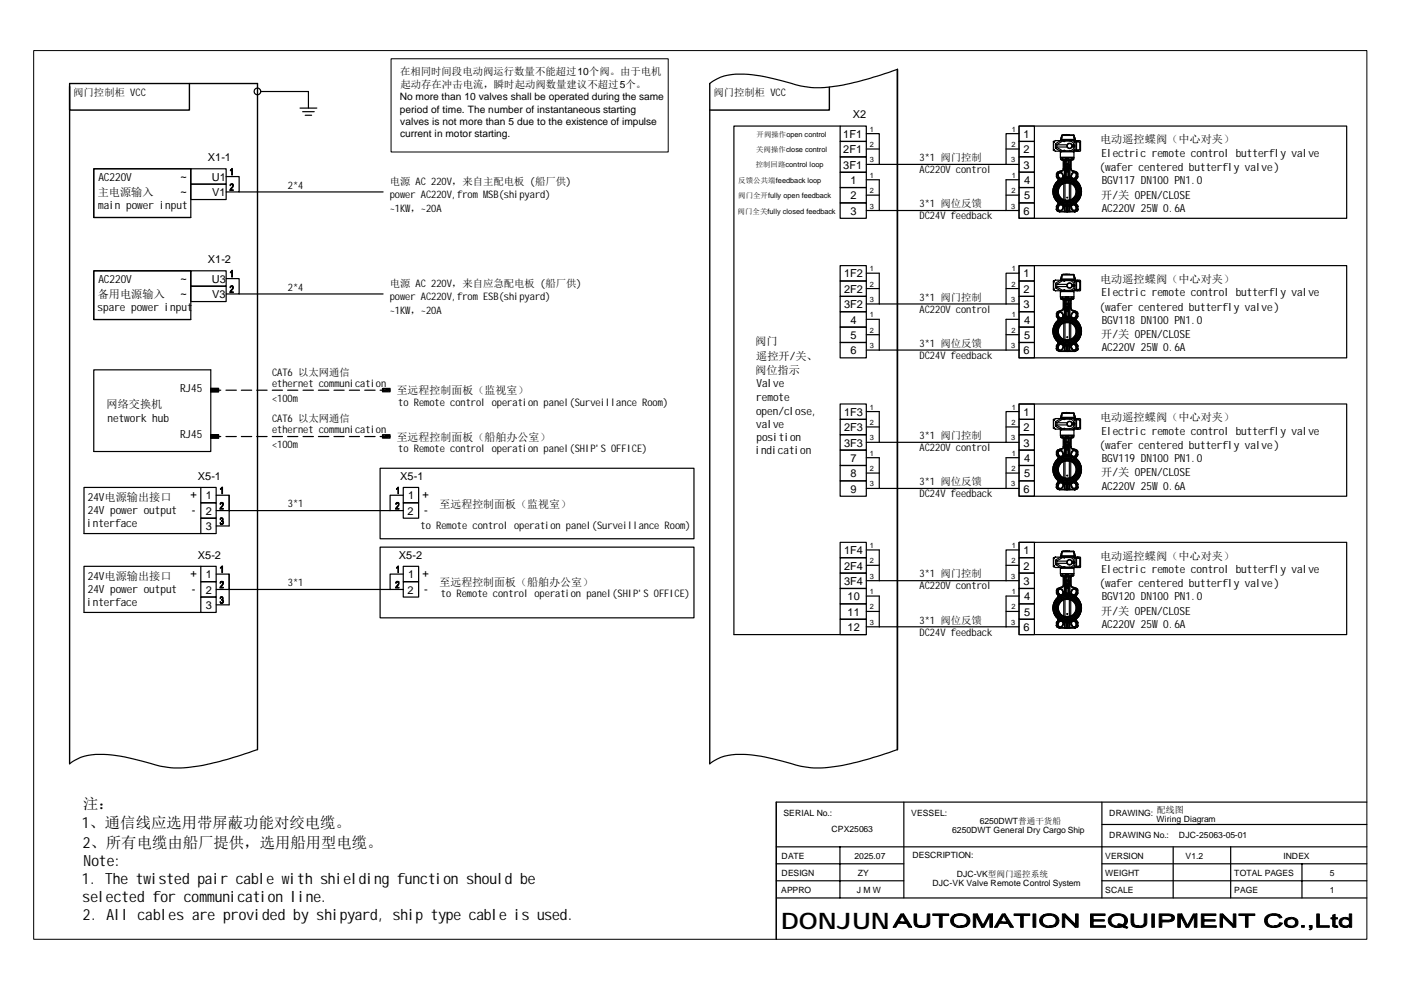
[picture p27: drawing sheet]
<svg xmlns="http://www.w3.org/2000/svg" width="297mm" height="210mm" viewBox="0 0 297 210" stroke-linecap="round" stroke-linejoin="round" font-family="sans-serif">
<defs><g id="words">
<text font-size="4.8" x="165.6" y="197">DONJUN</text>
<g font-size="3.3">
<text x="17.6" y="171.4">注：</text>
<text x="17.4" y="175.6">1、通信线应选用带屏蔽功能对绞电缆。</text>
<text x="17.6" y="179.8">2、所有电缆由船厂提供，选用船用型电缆。</text>
<text x="17.7" y="183.7">Note:</text>
<text x="17.4" y="187.5">1. The twisted pair cable with shielding function should be</text>
<text x="17.5" y="191.3">selected for communication line.</text>
<text x="17.6" y="195.1">2. All cables are provided by shipyard, ship type cable is used.</text>
</g>
<g font-size="2.4">
<text x="233.2" y="30.4">电动遥控蝶阀（中心对夹）</text>
<text x="233.5" y="33.2">Electric remote control butterfly valve</text>
<text x="20.7" y="41.5">主电源输入</text>
<text x="20.9" y="38.4">AC220V</text>
<text x="233.1" y="36.3">(wafer centered butterfly valve)</text>
<text x="233.6" y="39">BGV117 DN100 PN1.0</text>
<text x="20.8" y="44.3">main power input</text>
<text x="233.5" y="42.1">开/关 OPEN/CLOSE</text>
<text x="233.6" y="44.8">AC220V 25W 0.6A</text>
<text x="20.7" y="65.9">spare power input</text>
<text x="20.7" y="63.1">备用电源输入</text>
<text x="20.9" y="60">AC220V</text>
<text x="233.1" y="65.8">(wafer centered butterfly valve)</text>
<text x="233.2" y="60">电动遥控蝶阀（中心对夹）</text>
<text x="233.5" y="62.8">Electric remote control butterfly valve</text>
<text x="233.5" y="71.7">开/关 OPEN/CLOSE</text>
<text x="233.6" y="68.6">BGV118 DN100 PN1.0</text>
<text x="160.1" y="73.3">阀门</text>
<text x="160.3" y="76.3">遥控开/关、</text>
<text x="233.6" y="74.4">AC220V 25W 0.6A</text>
<text x="38.2" y="83">RJ45</text>
<text x="160.1" y="79.3">阀位指示</text>
<text x="160.4" y="82.1">Valve</text>
<text x="22.6" y="86.6">网络交换机</text>
<text x="22.8" y="89.4">network hub</text>
<text x="160.3" y="87.9">open/close,</text>
<text x="160.3" y="84.9">remote</text>
<text x="233.2" y="89.3">电动遥控蝶阀（中心对夹）</text>
<text x="38.2" y="92.8">RJ45</text>
<text x="160.3" y="90.7">valve</text>
<text x="160.4" y="93.4">position</text>
<text x="233.1" y="95.2">(wafer centered butterfly valve)</text>
<text x="233.5" y="92.1">Electric remote control butterfly valve</text>
<text x="160.2" y="96.2">indication</text>
<text x="233.5" y="101">开/关 OPEN/CLOSE</text>
<text x="233.6" y="97.9">BGV119 DN100 PN1.0</text>
<text x="18.6" y="106.3">24V电源输出接口</text>
<text x="233.6" y="103.8">AC220V 25W 0.6A</text>
<text x="18.5" y="111.8">interface</text>
<text x="18.6" y="109">24V power output</text>
<text x="233.2" y="118.7">电动遥控蝶阀（中心对夹）</text>
<text x="18.6" y="123">24V电源输出接口</text>
<text x="18.6" y="125.8">24V power output</text>
<text x="233.1" y="124.5">(wafer centered butterfly valve)</text>
<text x="233.5" y="121.5">Electric remote control butterfly valve</text>
<text x="18.5" y="128.5">interface</text>
<text x="233.5" y="130.4">开/关 OPEN/CLOSE</text>
<text x="233.6" y="127.3">BGV120 DN100 PN1.0</text>
<text x="233.6" y="133.2">AC220V 25W 0.6A</text>
</g>
<g font-size="2.3">
<text x="178.8" y="29.2">1F1</text>
<text x="180.8" y="25.1">X2</text>
<text x="217" y="29.2">1</text>
<text x="44.1" y="34.2">X1-1</text>
<text x="178.8" y="32.5">2F1</text>
<text x="178.8" y="35.7">3F1</text>
<text x="217" y="32.5">2</text>
<text x="217" y="35.7">3</text>
<text x="38.3" y="38.2">~</text>
<text x="38.3" y="41.4">~</text>
<text x="44.9" y="38.3">U1</text>
<text x="45" y="41.6">V1</text>
<text x="180.3" y="39">1</text>
<text x="217.1" y="39">4</text>
<text x="180.3" y="45.5">3</text>
<text x="180.3" y="42.3">2</text>
<text x="217" y="45.5">6</text>
<text x="217.1" y="42.3">5</text>
<text x="38.3" y="59.7">~</text>
<text x="44.1" y="55.8">X1-2</text>
<text x="44.9" y="59.9">U3</text>
<text x="179" y="58.8">1F2</text>
<text x="217" y="58.8">1</text>
<text x="38.3" y="63">~</text>
<text x="45" y="63.2">V3</text>
<text x="179" y="62.1">2F2</text>
<text x="179" y="65.3">3F2</text>
<text x="217" y="62.1">2</text>
<text x="217" y="65.3">3</text>
<text x="180.3" y="71.9">5</text>
<text x="180.3" y="68.6">4</text>
<text x="217.1" y="71.9">5</text>
<text x="217.1" y="68.6">4</text>
<text x="180.3" y="75.1">6</text>
<text x="217" y="75.1">6</text>
<text x="84.1" y="83.6">至远程控制面板（监视室）</text>
<text x="179" y="88.2">1F3</text>
<text x="217" y="88.2">1</text>
<text x="84.1" y="93.4">至远程控制面板（船舶办公室）</text>
<text x="179" y="91.4">2F3</text>
<text x="179" y="94.7">3F3</text>
<text x="217" y="91.4">2</text>
<text x="217" y="94.7">3</text>
<text x="41.9" y="101.7">X5-1</text>
<text x="84.9" y="101.7">X5-1</text>
<text x="180.3" y="101.2">8</text>
<text x="180.3" y="97.9">7</text>
<text x="217.1" y="101.2">5</text>
<text x="217.1" y="97.9">4</text>
<text x="40.4" y="105.7">+</text>
<text x="43.7" y="105.8">1</text>
<text x="86.5" y="105.8">1</text>
<text x="89.6" y="105.7">+</text>
<text x="93.2" y="107.8">至远程控制面板（监视室）</text>
<text x="180.3" y="104.5">9</text>
<text x="217" y="104.5">6</text>
<text x="40.7" y="108.9">-</text>
<text x="43.7" y="112.4">3</text>
<text x="43.7" y="109.1">2</text>
<text x="86.4" y="109.1">2</text>
<text x="89.9" y="108.9">-</text>
<text x="41.9" y="118.5">X5-2</text>
<text x="84.6" y="118.5">X5-2</text>
<text x="179" y="117.5">1F4</text>
<text x="217" y="117.5">1</text>
<text x="40.4" y="122.4">+</text>
<text x="40.7" y="125.7">-</text>
<text x="43.7" y="125.9">2</text>
<text x="43.7" y="122.6">1</text>
<text x="86.4" y="125.9">2</text>
<text x="86.5" y="122.6">1</text>
<text x="89.6" y="122.4">+</text>
<text x="89.9" y="125.7">-</text>
<text x="93.2" y="124.2">至远程控制面板（船舶办公室）</text>
<text x="179" y="120.7">2F4</text>
<text x="179" y="124">3F4</text>
<text x="217" y="120.7">2</text>
<text x="217" y="124">3</text>
<text x="43.7" y="129.1">3</text>
<text x="179.7" y="127.3">10</text>
<text x="179.7" y="130.5">11</text>
<text x="217.1" y="130.5">5</text>
<text x="217.1" y="127.3">4</text>
<text x="179.7" y="133.8">12</text>
<text x="217" y="133.8">6</text>
</g>
<g font-size="2.2">
<text x="84.8" y="15.9">在相同时间段电动阀运行数量不能超过10个阀。由于电机</text>
<text x="15.5" y="20.2">阀门控制柜 VCC</text>
<text x="84.7" y="21.3">No more than 10 valves shall be operated during the same</text>
<text x="84.8" y="23.9">period of time. The number of instantaneous starting</text>
<text x="84.9" y="18.7">起动存在冲击电流，瞬时起动阀数量建议不超过5个。</text>
<text x="151.2" y="20.2">阀门控制柜 VCC</text>
<text x="84.8" y="29.1">current in motor starting.</text>
<text x="84.9" y="26.5">valves is not more than 5 due to the existence of impulse</text>
<text x="195" y="34.1">3*1 阀门控制</text>
<text x="61" y="40">2*4</text>
<text x="82.6" y="39.1">电源 AC 220V，来自主配电板 (船厂供)</text>
<text x="82.6" y="41.9">power AC220V,from MSB(shipyard)</text>
<text x="195" y="36.7">AC220V control</text>
<text x="82.6" y="45">~1KW，~20A</text>
<text x="195" y="43.9">3*1 阀位反馈</text>
<text x="195" y="46.5">DC24V feedback</text>
<text x="61" y="61.6">2*4</text>
<text x="82.6" y="60.8">电源 AC 220V，来自应急配电板 (船厂供)</text>
<text x="82.6" y="63.5">power AC220V,from ESB(shipyard)</text>
<text x="195" y="63.7">3*1 阀门控制</text>
<text x="82.6" y="66.6">~1KW，~20A</text>
<text x="195" y="66.3">AC220V control</text>
<text x="195" y="73.5">3*1 阀位反馈</text>
<text x="195" y="76.1">DC24V feedback</text>
<text x="57.7" y="82">ethernet communication</text>
<text x="57.7" y="79.7">CAT6 以太网通信</text>
<text x="57.7" y="85.2">&lt;100m</text>
<text x="57.7" y="89.5">CAT6 以太网通信</text>
<text x="84.4" y="86">to Remote control operation panel(Surveillance Room)</text>
<text x="57.7" y="91.8">ethernet communication</text>
<text x="57.7" y="95.1">&lt;100m</text>
<text x="84.4" y="95.9">to Remote control operation panel(SHIP'S OFFICE)</text>
<text x="195" y="93.1">3*1 阀门控制</text>
<text x="195" y="95.6">AC220V control</text>
<text x="61" y="107.5">3*1</text>
<text x="195" y="102.9">3*1 阀位反馈</text>
<text x="195" y="105.4">DC24V feedback</text>
<text x="89.2" y="112.2">to Remote control operation panel(Surveillance Room)</text>
<text x="61" y="124.3">3*1</text>
<text x="195" y="122.4">3*1 阀门控制</text>
<text x="195" y="125">AC220V control</text>
<text x="93.5" y="126.6">to Remote control operation panel(SHIP'S OFFICE)</text>
<text x="195" y="132.2">3*1 阀位反馈</text>
<text x="195" y="134.8">DC24V feedback</text>
</g>
<text font-size="1.9" x="245.3" y="172.4">配线图</text>
<g font-size="1.8">
<text x="166.1" y="173">SERIAL No.:</text>
<text x="193.2" y="173">VESSEL:</text>
<text x="235.2" y="173">DRAWING:</text>
<text x="176.3" y="176.5">CPX25063</text>
<text x="201.9" y="176.7">6250DWT General Dry Cargo Ship</text>
<text x="207.7" y="174.7">6250DWT普通干货船</text>
<text x="235.2" y="177.7">DRAWING No.:</text>
<text x="245.2" y="174.3">Wiring Diagram</text>
<text x="250" y="177.7">DJC-25063-05-01</text>
<text x="165.7" y="185.7">DESIGN</text>
<text x="165.7" y="182.1">DATE</text>
<text x="181.2" y="182.1">2025.07</text>
<text x="181.9" y="185.7">ZY</text>
<text x="193.4" y="182">DESCRIPTION:</text>
<text x="202.9" y="185.9">DJC-VK型阀门遥控系统</text>
<text x="234.3" y="182.1">VERSION</text>
<text x="234.3" y="185.7">WEIGHT</text>
<text x="251.4" y="182">V1.2</text>
<text x="261.7" y="185.7">TOTAL PAGES</text>
<text x="272.1" y="182.1">INDEX</text>
<text x="282" y="185.7">5</text>
<text x="165.6" y="189.4">APPRO</text>
<text x="181.6" y="189.4">J M W</text>
<text x="197.7" y="187.9">DJC-VK Valve Remote Control System</text>
<text x="234.3" y="189.4">SCALE</text>
<text x="261.7" y="189.4">PAGE</text>
<text x="282" y="189.4">1</text>
</g>
<g font-size="1.6">
<text x="160.4" y="29">开阀操作open control</text>
<text x="184.4" y="27.9">1</text>
<text x="214.5" y="27.9">1</text>
<text x="160.2" y="35.5">控制回路control loop</text>
<text x="160.3" y="32.2">关阀操作close control</text>
<text x="184.4" y="31.2">2</text>
<text x="184.4" y="34.4">3</text>
<text x="214.4" y="34.4">3</text>
<text x="214.4" y="31.2">2</text>
<text x="156.5" y="38.7">反馈公共端feedback loop</text>
<text x="184.4" y="37.7">1</text>
<text x="184.4" y="41">2</text>
<text x="214.4" y="41">2</text>
<text x="214.5" y="37.7">1</text>
<text x="156.4" y="45.3">阀门全关fully closed feedback</text>
<text x="156.5" y="42">阀门全开fully open feedback</text>
<text x="184.4" y="44.2">3</text>
<text x="214.4" y="44.2">3</text>
<text x="184.4" y="57.5">1</text>
<text x="214.5" y="57.5">1</text>
<text x="184.4" y="60.8">2</text>
<text x="184.4" y="64">3</text>
<text x="214.4" y="64">3</text>
<text x="214.4" y="60.8">2</text>
<text x="184.4" y="67.3">1</text>
<text x="184.4" y="70.5">2</text>
<text x="214.4" y="70.5">2</text>
<text x="214.5" y="67.3">1</text>
<text x="184.4" y="73.8">3</text>
<text x="214.4" y="73.8">3</text>
<text x="184.4" y="86.8">1</text>
<text x="214.5" y="86.8">1</text>
<text x="184.4" y="90.1">2</text>
<text x="184.4" y="93.4">3</text>
<text x="214.4" y="93.4">3</text>
<text x="214.4" y="90.1">2</text>
<text x="184.4" y="96.6">1</text>
<text x="184.4" y="99.9">2</text>
<text x="214.4" y="99.9">2</text>
<text x="214.5" y="96.6">1</text>
<text x="184.4" y="103.1">3</text>
<text x="214.4" y="103.1">3</text>
<text x="184.4" y="116.2">1</text>
<text x="184.4" y="119.4">2</text>
<text x="214.4" y="119.4">2</text>
<text x="214.5" y="116.2">1</text>
<text x="184.4" y="122.7">3</text>
<text x="184.4" y="126">1</text>
<text x="214.4" y="122.7">3</text>
<text x="214.5" y="126">1</text>
<text x="184.4" y="129.2">2</text>
<text x="214.4" y="129.2">2</text>
<text x="184.4" y="132.5">3</text>
<text x="214.4" y="132.5">3</text>
</g>
</g></defs>
<path d="M7.1 10.7h282.7v188.5h-282.7zM82.9 12.5h58.8v19.7h-58.8zM225.5 28.6h1.3M225.5 58.2h1.3M225.5 87.5h1.3M225.5 116.9h1.3M164.6 170.1v29.1" fill="none" stroke="#000" stroke-width=".21"/>
<g fill="none" stroke="#000" stroke-width=".25">
<path d="M55.3 19.4a.71 .71 0 0 1-.9 .7 .71 .71 0 0 1-.4-1.1 .71 .71 0 0 1 1.2 0l.1 .4h10.1v3.5M190.3 14.7a61.3 61.3 0 0 1-16.2 3.9 22.8 22.8 0 0 1-8.2-1.4 26.8 26.8 0 0 0-11.5-1.3l-1.6 .5-2.3 1.3M19.9 35.8h20.6v10.3h-20.6zM40.5 35.8h7.4v3.2h-7.4zM40.5 39h7.4v3.3h-7.4zM40.5 35.8h-20.6v10.3h20.6M47.9 37.4h2.8v3.3h-2.8M63.6 22.9h3.6M64.2 23.7h2.4M64.7 24.4h1.4M178.1 26.7h5.6v3.3h-5.6zM178.1 30h5.6v3.2h-5.6z"/>
<path d="M178.1 36.5h5.6v3.3h-5.6zM178.1 39.8h5.6v3.2h-5.6zM178.1 33.3h5.6v3.2h-5.6zM178.1 26.7h-22.5v107.8h28.1M183.7 28.3h2.7v6.6M183.7 38.1h2.7v6.5M183.7 31.6h2.7M183.7 34.9h32.4M213.3 31.6h2.8M216.1 26.7h3.2v3.3h-3.2zM216.1 30h3.2v3.2h-3.2zM216.1 36.5h3.2v3.3h-3.2z"/>
<path d="M216.1 39.8h3.2v3.2h-3.2zM216.1 33.2h3.2v3.3h-3.2zM216.1 26.7h69.4v19.6h-69.4zM216.1 28.3h-2.8v6.6M216.1 38.1h-2.8v6.5M223.3 30h.1M223.4 30.1h.1v.1zM223.4 30l-.1 1.9 .5 .2h3.7M223.5 31.8h.1M223.5 31.7v.1zM223.5 30.1h.1M223.5 30.2h.1"/>
<path d="M223.5 31.7v.1M223.8 29.8h3.7M223.8 29.8h.1M223.8 29.8l-.4 .2M224.1 31.3l-.3 .1 .9 .6h.6M224.1 31.2h2.1M224.1 36.9v.6h-.1M224.1 37.5v.2M224.2 37.6l.4 .6M224.2 36.5l-.2 .4v.6l.3 .4M224.2 36.5h.1M224.3 36.6l-.3 .3"/>
<path d="M224.3 37.9l.1 .3M224.3 38.3l.1 .1a2.96 2.96 0 0 0 .2 4.7l-.1 .1-.1-.2M224.3 38.3a3 3 0 0 0 0 4.6M224.4 38.2h.1M224.4 38.3a3 3 0 0 0-.1 4.7M224.4 37.8l-.1 .1M224.4 36.8a.47 .47 0 0 1 .8 .1l.2 .6-.2 .2a.63 .63 0 0 1-.7-.1 .63 .63 0 0 1-.1-.8zM224.6 38.2l-.3 .1M224.7 36.3h.1M224.8 32.1l.2 .1M224.9 33.7l.1 .2h2.5l.2-.2M224.9 33.7h2.8"/>
<path d="M224.9 33.4v.3M224.9 29.8h.1M225 32.2l-.2 .2v1h2.9v-1l-.1-.2M225 29.5h.1M225 36.2l-.1 .1M225 32.2h2.6M225 32.1v.1M225 29.6h2.8v.2h-2.8zM225 29.6h-.1v.2M225.1 29l-.1 .5M225.1 29h.1M225.1 36.2l.1 .1-1 .2"/>
<path d="M225.1 36.2l-.9 .3M225.1 29.2v-.2v.6l-.2-.1M225.1 28.7l-.1 .5 .1-.2M225.1 28.7l.1-.1h2.4l.1 .1M225.2 39l.1-.1a2.01 2.01 0 0 0 0 3.5M225.2 39a1.97 1.97 0 0 0 0 3.3M225.2 28.6l-.1 .1M225.3 33.4l.1 .7M225.3 29.9h-.6l-.9 .6M225.3 36.9a.57 .57 0 0 0-.7-.4 .57 .57 0 0 0-.3 .8M225.4 37.2l.1 .4zM225.4 37.5l-.4 .4-.3-.1"/>
<path d="M225.4 35.8l-.1 .3-.2 .1M225.4 34.1h.6v3.4M225.4 34.1v1.7M225.5 37.2a.55 .55 0 0 0-.6-.5 .55 .55 0 0 0-.5 .5v.4l.3 .2-.1 .1-.2-.3M225.5 38.9a1.9 1.9 0 0 0-1.1 1.7 1.9 1.9 0 0 0 1.1 1.7M225.5 38.9h.1M225.5 38.9l-.3 .1M225.5 28.5v.1M225.5 28.6h1.3M225.5 33.9l.1 .2M225.5 34.1v1.7h-.1M225.5 35.8l-.1 .4-.2 .1"/>
<path d="M225.5 38.9v3.4M225.6 29.9l.1 .1zM225.6 31.9l.1 .1zM225.6 34.8v-.9l.1 1M225.6 34.8l.1 .1M225.6 29.9h.1zM225.7 29.9h.1M225.7 32h.1M225.7 34.9h.1v2.6h-.1zM225.7 37.7v-.2l-.2 .1-.4 .3a.55 .55 0 0 0-.7 .3M225.7 37.7l-1.1 .5M225.7 34.9h.3"/>
<path d="M225.7 37.7h.4M225.8 38.6h1M225.8 38.8l-.3 .1M225.8 31.9v.1M225.8 37.5l-.1 .2M225.8 38.8v3.7M225.8 38.8l-.1-.1-.4 .2M225.8 38.7l-.6 .1M225.8 38.7h.9zM225.8 34.9h.2M225.8 38.8h.9M225.9 38.6l-.1 .1"/>
<path d="M226 34.9l-.2-1 .2 .2v3.4l-.1 .2M226 37.5l-.1 .2M226 33.4v.2v-.1l.2 .1v-.2M226 34.9v2.6M226 37.5h-.2M226 34.9h.1M226 34.8v.1M226 37.5l-.2 .2M226 33.4v.2l.1-.2M226 33.9v.2h.5M226 37.5h.5v.2h-.4zM226.1 34.8l.2-.1 .1 .2z"/>
<path d="M226.1 35.6h.3l-.2 .2 .2 .1h-.3l.3-.2zM226.1 37.7a2.9 2.9 0 0 1 3.1 2.9M226.1 37.7a2.97 2.97 0 0 0-2.8 3.1 2.97 2.97 0 0 0 3 2.8 2.97 2.97 0 0 0 2.9-3M226.1 35.4h.3v.1l-.2 .1zM226.1 36h.3zM226.1 36l.3 .2h-.2zM226.1 36.3l.3 .1-.2 .1zM226.1 36.1l.2-.1 .1 .2zM226.1 36.3h.3v.1zM226.2 30.7h-2.1v.5M226.2 36.2v.1M226.3 34.7l.1 .1z"/>
<path d="M226.3 35h.1M226.3 35.1h.1M226.4 33.4v.2l.2-.2M226.5 33.9v.2M226.5 34.1v3.4l.1 .2M226.5 34.8l.1 .1M226.5 34.1l.2-.2-.1 .2v.8M226.5 34.9h.1M226.5 37.5l.2 .1M226.5 37.5h.1M226.5 34.1h.5M226.6 37.5l.2 .2"/>
<path d="M226.6 37.5v.2M226.6 34.9h.2M226.6 34.9v2.6M226.6 34.9h.1M226.6 38.6l.6 .3M226.6 37.7h.2M226.7 34.9h.2v2.6h-.2zM226.7 38.8l.5 .1M226.7 38.8l.3 .1M226.7 38.8v3.7M226.8 28.5v.1M226.8 37.7l1.2 .5"/>
<path d="M226.8 34.9l.2-.1-.1 .1M227 35.8v.2l.4 .3M227 33.9l-.2 .2v.8M227 33.9l.1 .2M227 33.9v1.9M227 35.8h.1M227 38.9h.1M227 38.9v3.4M227.1 37.6l.3 .3 .7 .1 .1-.2M227.1 37.6l-.2-.1-.1 .2M227.1 38.9h.1M227.1 38.9a1.9 1.9 0 0 1 1 1.7 1.9 1.9 0 0 1-1 1.7"/>
<path d="M227.1 35.8l.1 .3 .2 .1M227.1 34.1v1.7M227.1 37.5v.1M227.2 37.5l.1 .2 .6 .2 .3-.3M227.2 36.9a.57 .57 0 0 1 .7-.4 .57 .57 0 0 1 .3 .8M227.2 37.2h-.1v.4M227.2 36.9h.1M227.2 36.9l-.1 .3M227.2 38.9a2.01 2.01 0 0 1 0 3.5l.1-.1M227.2 38.9h.1M227.3 33.9l-.2 .2M227.3 33.4v.5"/>
<path d="M227.3 38.8l-.1 .1M227.3 39a1.97 1.97 0 0 1 0 3.3M227.3 30.7h.4v.1M227.4 36.3l.9 .2M227.4 30.8h.4M227.4 31h.4M227.4 36.2l.9 .3M227.4 36.2v.1M227.4 36.7a.48 .48 0 0 1 .6 0 .48 .48 0 0 1 .2 .6l-.4 .5-.5-.1a.79 .79 0 0 1 .1-1zM227.5 29.8l.5 .2v1.9l-.5 .2M227.5 29.8h.1M227.5 32l.1 .2"/>
<path d="M227.6 32.1h.9M227.6 28.6l.1 .1M227.7 33.7l-.4 .2M227.7 33.4v.3M227.7 32.1l-.1 .1M227.7 31v.2h-.4M227.7 30.9l.2 .1zM227.7 30.1h.2zM227.7 29.2l-.1-.5h-2.4l-.1 .9M227.7 29.2l.1-.2v.6M227.7 28.7l.3 .9-.2-.1M227.7 29.2v.4"/>
<path d="M227.7 31h.1M227.7 32.1h.5M227.9 31.8h.1M227.8 29l.1 .5-.1 .1M227.8 30.9l-.1 .1M227.8 30.1h.1M227.8 29l.1 .2M227.8 30.8l.1 .2h-.1M227.8 30.8a1.11 1.11 0 0 0-1-.9h-1l-.1 .1-.4-.1-1.2 .8-.3-.2v.9M227.8 31a1.01 1.01 0 0 1-1 1h-1l-.1-.2-.4 .2-1.2-.8M227.8 29h.1M227.8 30.9v.1"/>
<path d="M227.8 31.7v.1zM227.8 29.6h.2l-.2 .3M227.8 30.1v.1M227.8 31.7v.1M227.9 36.3h.1M228 29.8h.1M228 37.6h.2M228.2 38.2h.1M228.2 38.2l-.1-.2-.1 .2a3 3 0 0 1 1.3 2.4M228.2 38.2v.1M228.2 37.3v.3M228.2 36.5h.1"/>
<path d="M228.2 38.3a3 3 0 0 1 0 4.6M228.2 38.3a3.1 3.1 0 0 1 0 4.8M228.2 37.8l.1 .1M228.2 29.9h.3v.2h.4v1.7h-.4v.2h-.3zM228.2 29.8l-.6 .1M228.3 37.9l-.1 .3M228.3 36.6l.1 .3M228.3 36.5l.2 .2a1.11 1.11 0 0 1-.2 1.2M228.3 37.6l-.1 .2M228.4 37.5l.1 .1h-.2M228.4 37.5l-.1 .1M228.4 36.9v.6"/>
<path d="M228.4 36.9h.1M228.5 29.9l.4-.1 .2 .2v1.8h-.2M228.5 29.8l-.8 .1M228.5 31.8v.2M228.5 29.8v.1M228.5 32v.1M228.5 31.9h.1M228.5 29.9v.1M228.5 32h.1M229.1 30.1h-.2M229.1 31.8l-.1 .3h-.5M19.9 57.4h20.6v10.3h-20.6z"/>
<path d="M40.5 57.4h7.4v3.3h-7.4zM40.5 57.4h-20.6v10.3h20.6M47.9 59.1h2.8v3.2h-2.8M50.7 40.7h30.5M178.1 43h5.6v3.3h-5.6zM178.1 56.3h5.6v3.3h-5.6zM178.1 59.6h5.6v3.2h-5.6zM183.7 57.9h2.7v6.5M183.7 41.4h2.7M183.7 44.6h32.4M213.3 41.4h2.8M216.1 43h3.2v3.3h-3.2z"/>
<path d="M216.1 56.3h3.2v3.3h-3.2zM216.1 59.6h3.2v3.2h-3.2zM216.1 56.3h69.4v19.6h-69.4zM216.1 57.9h-2.8v6.5M223.3 59.6h.1M223.4 59.7h.1v.1zM223.4 59.6l-.1 1.9 .5 .2h3.7M223.5 59.7h.1M223.5 40.6a2.75 2.75 0 0 0 2.8 2.8 2.75 2.75 0 0 0 2.7-2.8M223.8 59.4h.1M223.8 59.4h3.7M223.8 59.4l-.4 .2"/>
<path d="M223.9 40.6l.2 .1zM223.9 40.7l.2 .1zM223.9 40.5l.2 .1zM223.9 40.6h.1M224 40.5h.1M224 40.6h.1M224 44.4l.2 .3M224 44.3v.1M224.1 43.8v.6h-.1M224.1 44.4l.1 .3M224.2 44.7l.5 .2h3.1M224.2 44.7h.1"/>
<path d="M224.2 44.7l.4 .2M224.2 42.9l.1 .1M224.3 43.4h.1l.1-.2 .1 .2M224.3 44.6l.3 .2v.1M224.3 43.9a.58 .58 0 0 0 .3 .8 .58 .58 0 0 0 .7-.3M224.3 43.4l-.3 .4v.6M224.3 43.9l.1 .1M224.4 43.1h.1M224.3 42.9l.1 .1M224.3 43h.1M224.3 42.9v.1M224.4 43.4l-.4 .4 .2-.2"/>
<path d="M224.4 43.7h.1M224.4 43.7l-.1 .2M224.4 43l-.1 .4M224.6 43.1l1.1 .4M224.6 44.8v.1M224.6 43.4h.5l.4 .3M224.6 43.4h.1M224.6 43.4l-.2 .3M224.7 43.4a.56 .56 0 0 1 .7 .7 .56 .56 0 0 1-1 .3v-.4zM224.7 44.8h1v.1M224.7 43.4l.5 .1 .2 .2M224.9 59.4h.1"/>
<path d="M225 59.2h2.8v.2h-2.8zM225 59.2h-.1v.2M225.1 58.3l-.2 .9 .1-.4M225.1 58.8v-.2v.6l-.2-.1M225.1 58.3l.1-.1h2.4l.1 .1M225.2 42.3l.1 .1M225.2 58.2l-.1 .1M225.2 44.3l.1 .1M225.2 42.3h.3M225.3 42.4l.6 .2M225.3 42.3l.5 .2M225.3 59.5h-.6l-.9 .6"/>
<path d="M225.3 42.4h-.1M225.5 44.1l-.2 .3M225.5 42.3h.1M225.5 43.7l-.1 .3M225.5 43.7h-.1M225.5 58.1h1.3M225.5 42.3l.3 .1M225.6 59.5l.1 .1zM225.7 59.5h.1M225.7 43.5l.3 .1v.2l-.2-.1M225.7 43.5l.1 .2M225.7 43.5v.2h-.2"/>
<path d="M225.8 42.6h1M225.8 43.7l.1 1.2M225.8 43.7h-.1v1.1h.8l-.1 .1-.1-1.1 .4-.1M225.9 43.6h.3l-.2 .2 .1 1.1 .1-1.1h.1v-.2h-.1M226.2 41.8h.2l-.1 .2zM226.2 42.9h.1zM226.3 43.6h.3l-.1 1.2h.2l-.1 .1M226.6 43.6l.2-.1-.1 .2M226.7 43.7v1.1l.2 .1M226.7 43.7h.2v1.1h.9v.1M226.7 42.4l-.9 .1M226.8 43.5l1.2-.4 .1 .1-.7 .2-.3 .3h-.2z"/>
<path d="M227 42.3l-.3 .1M227.1 43.7l.1 .3-.1 .1M227.1 43.7v.4M227.1 44.1l.1 .3M227.2 42.3l-.3 .2-.2-.1M227.3 42.4l-1.5 .1 .8 .1M227.3 43.5a.57 .57 0 0 1 .9 .4 .57 .57 0 0 1-.8 .6l-.3-.7zM227.3 42.3h-.3M227.5 59.4l.5 .2v1.9l-.5 .2M227.5 59.4h.1M227.6 58.2l.1 .1M227.7 59.7h.2z"/>
<path d="M227.7 58.8l-.1-.5h-2.4l-.1 .9M227.7 58.8l.1-.2v.6M227.7 58.3l.3 .9-.2-.1M227.7 58.8v.4M227.8 59.7h.1M227.8 44.8l.2 .1M227.8 43.4a.61 .61 0 0 1 .5 .6 .61 .61 0 0 1-.4 .6l-.7-.2M227.8 43.4h.1l.3 .3M227.8 43.4l-.5 .1-.1 .2M227.8 59.1v.1M227.8 59.2h.2l-.2 .3M227.9 58.8l-.1-.2 .1 .5"/>
<path d="M227.9 44.9h-.1M228 44.9h-.2M228 44.8v.1M228 59.4h.1M228.2 43l-.1 .2 .2 .4M228.2 43.1l.1 .3M228.2 42.9l-.2 .2M228.2 42.9v.2M228.2 59.5h.3v.2h.4v1.7h-.4v.2h-.3zM228.2 43.9a.58 .58 0 0 1-.2 .8 .58 .58 0 0 1-.8-.3M228.2 59.4l-.6 .1M228.3 43.4l.2 .4v.6"/>
<path d="M228.3 43.4h-.1M228.3 44.7l-.4 .1M228.3 44.7l-.3 .2M228.3 44.7h.1M228.4 43.8v-.3l.1 .3M228.5 43.5v.3M228.5 59.4h.4l.2 .2v1.8h-.2M228.5 59.4l-.8 .1M228.5 59.4v.2M228.5 44.4l-.2 .2M228.5 43.8h-.1v.6M228.5 44.4l-.2 .3"/>
<path d="M228.5 59.6h.1M228.5 44.3v.1M229.1 59.7h-.2M229.3 40.6a3.3 3.3 0 0 1-1.1 2.3M19.9 78.4h24.8v17.3h-24.8zM40.5 60.7h7.4v3.2h-7.4zM50.7 62.3h30.5M178.1 62.8h5.6v3.3h-5.6zM178.1 69.4h5.6v3.2h-5.6zM178.1 66.1h5.6v3.3h-5.6zM178.1 72.6h5.6v3.3h-5.6zM183.7 67.7h2.7v6.5"/>
<path d="M183.7 61.2h2.7M183.7 64.4h32.4M183.7 71h2.7M183.7 74.2h32.4M213.3 61.2h2.8M213.3 71h2.8M216.1 72.6h3.2v3.3h-3.2zM216.1 66.1h3.2v3.3h-3.2zM216.1 69.4h3.2v3.2h-3.2zM216.1 62.8h3.2v3.3h-3.2zM216.1 67.7h-2.8v6.5M223.4 61.3l.1 .1z"/>
<path d="M223.5 61.4h.1M223.5 70.2a2.75 2.75 0 0 0 2.8 2.8 2.75 2.75 0 0 0 2.7-2.8M223.5 61.3v.1M223.9 70.2l.2 .1zM223.9 70.3l.2 .1zM223.9 70.1l.2 .1zM223.9 70.2h.1M224 70.2h.1M224 74l.2 .3M224 73.9v.1M224.1 60.3l1.2-.8h.5a1.72 1.72 0 0 1 1.9 .5l.1 .4M224.1 60.3l-.3-.2v.9"/>
<path d="M224.1 60.8l-.3 .2 .9 .6h.6M224.1 60.8h2.1M224.1 73.4v.6h-.1M224.1 74l.1 .3M224.1 66.5v.6h-.1M224.1 67.1v.2M224.2 67.2l.4 .6M224.2 74.3l.5 .2h3.1M224.2 66.1l-.2 .4v.6l.3 .4M224.2 66.1h.1M224.2 74.3h.1M224.2 74.3l.4 .2"/>
<path d="M224.2 72.5l.2 .1M224.3 73h.1l.1-.2 .1 .2M224.3 74.2l.3 .2v.1M224.3 73.5a.58 .58 0 0 0 .3 .8 .58 .58 0 0 0 .7-.3M224.3 66.2l-.3 .3M224.3 73l-.3 .4v.6M224.3 73.5l.1 .1M224.4 72.7h.1M224.3 67.9l.1 .1a2.96 2.96 0 0 0 .2 4.7l-.1 .1-.1-.2M224.3 67.9a3 3 0 0 0 0 4.6M224.3 72.5l.1 .1M224.3 72.6h.1"/>
<path d="M224.3 67.9a3.1 3.1 0 0 0 0 4.7M224.3 72.5v.1M224.3 67.9h.1M224.4 67.8h.1M224.4 73l-.4 .4 .2-.2M224.4 67.4l-.1 .1M224.4 73.3h.1M224.4 73.3l-.1 .2M224.4 72.6l-.1 .4M224.4 66.4a.47 .47 0 0 1 .8 .1l.2 .6-.2 .2a.63 .63 0 0 1-.7-.2 .63 .63 0 0 1-.1-.7zM224.6 72.7l1.1 .5M224.6 67.8l-.3 .1"/>
<path d="M224.6 74.4v.1M224.6 73h.5l.4 .3M224.6 73h.1M224.6 73l-.2 .3M224.7 73a.51 .51 0 0 1 .7 .6 .55 .55 0 0 1-.4 .5 .55 .55 0 0 1-.6-.1v-.4zM224.7 74.4h1v.1M224.7 65.9h.1M224.7 73l.5 .1 .2 .2M224.8 61.7v.1h.2M224.9 63.3l.1 .2h2.5l.2-.2M224.9 63v.3M224.9 63.3h2.8"/>
<path d="M225 61.8l-.2 .1v1.1h2.9v-1.1l-.1-.1M225 61.7v.1M225 65.8h-.1M225 61.8h2.6M225.1 65.8l-.8 .4-.1-.1M225.1 65.8l-.9 .3M225.2 68.6l.1-.1a2.01 2.01 0 0 0 0 3.5M225.2 68.6a1.97 1.97 0 0 0 0 3.3M225.2 71.9l.1 .1M225.2 73.9l.1 .1M225.2 71.9h.3M225.3 63l.1 .6"/>
<path d="M225.3 72l.6 .2M225.3 71.9l.5 .2M225.3 72h-.1M225.3 66.5a.57 .57 0 0 0-.7-.4 .57 .57 0 0 0-.3 .8M225.4 66.8l.1 .4zM225.4 67.1l-.4 .4-.3-.1M225.4 65.4l-.3 .4M225.4 63.6h.6v3.5M225.4 63.6v1.8M225.5 66.8a.55 .55 0 0 0-.6-.5 .55 .55 0 0 0-.5 .6l.2 .6-.2-.3M225.5 68.5a1.9 1.9 0 0 0-1.1 1.7 1.9 1.9 0 0 0 1.1 1.7M225.5 73.7l-.2 .3"/>
<path d="M225.5 71.9h.1M225.5 68.5h.1M225.5 68.5l-.3 .1M225.5 73.3l-.1 .3M225.5 73.3h-.1M225.5 63.5l.1 .1M225.5 63.6v1.8h-.1M225.5 65.4v.2l-.3 .3M225.5 71.9l.3 .1M225.5 68.5v3.4M225.6 61.5l.1 .1zM225.6 64.4v-.9l.1 .9"/>
<path d="M225.6 64.4h.1M225.6 64.4l.1 .1M225.7 61.6h.1M225.6 61.5v.1M225.7 64.5h.1v2.6h-.1zM225.7 73.2h.3v.2l-.2-.1M225.7 73.2l.1 .1M225.7 73.2v.1h-.2M225.7 67.3v-.2l-.2 .1-.4 .3a.55 .55 0 0 0-.7 .3l-.1-.3M225.7 67.3l-1.1 .5M225.7 64.4h.3M225.7 67.3h.4"/>
<path d="M225.8 68.2h1M225.8 72.2h1M225.8 68.4l-.3 .1M225.8 61.5v.1M225.8 73.3l.1 1.2M225.8 73.3h-.1v1.1h.8l-.1 .1-.1-1.1 .4-.1M225.8 67.1l-.1 .2M225.8 68.4v3.6M225.8 68.4l-.1-.1-.4 .2M225.8 68.3l-.6 .1M225.8 68.3h.9M225.8 72.1h.1"/>
<path d="M225.8 64.5h.2M225.8 68.4h.9M225.9 68.2l-.1 .1M225.9 73.2h.3l-.2 .2 .1 1.1 .1-1.1h.1v-.2h-.1M226 64.4l-.2-.9 .2 .1v3.5l-.1 .2M226 67.1l-.1 .2M226 63v.2l.2-.2v.2l-.1-.2-.1 .2zM226 64.5v2.6M226 67.1h-.2M226 64.5h.1M226 64.4h.1M226 67.1l-.2 .2"/>
<path d="M226 63.5v.1h.5M226 67.1h.5v.2h-.4zM226.1 64.4l.2-.1 .1 .1zM226.1 65.2h.3l-.2 .2 .2 .1h-.3l.3-.3zM226.1 67.3a2.9 2.9 0 0 1 3.1 2.9M226.1 67.3a2.97 2.97 0 0 0-2.8 3.1 2.97 2.97 0 0 0 3 2.8 2.97 2.97 0 0 0 2.9-3M226.1 65h.3v.1l-.3 .1zM226.1 65.5h.3zM226.1 65.6l.3 .2h-.2zM226.1 65.9l.3 .1-.2 .1zM226.1 65h.3v.1l-.2 .1zM226.1 65.7l.2-.1 .1 .2z"/>
<path d="M226.1 65.9h.2l.1 .1zM226.2 71.4h.2l-.1 .2zM226.2 60.3h-2.1v.5M226.2 65.8h.1M226.3 72.4v.2zM226.3 64.3l.1 .1zM226.3 64.6h.1M226.3 64.7h.1M226.3 73.2h.3l-.1 1.2h.2l-.1 .1M226.4 63h.2l-.1 .2zM226.5 63.5v.1M226.5 63.6v3.5l.1 .2"/>
<path d="M226.5 64.4h.1M226.5 63.6l.2-.1-.1 .1v.8M226.5 64.5h.1M226.5 67.1l.2 .2M226.5 67.1h.1M226.5 63.6h.5M226.6 67.1l.2 .2M226.6 67.1v.2M226.6 64.4h.2M226.6 64.5v2.6M226.6 64.5h.1M226.6 73.2h.2l-.1 .1"/>
<path d="M226.6 68.2l.6 .3M226.6 67.3h.2M226.7 68.3l.5 .2M226.7 67.2v.1M226.7 68.3v.1M226.7 73.3v1.1l.2 .1M226.7 73.3h.2v1.1h.9v.1M226.7 64.5h.2v2.6h-.2zM226.7 68.4l.3 .1M226.7 72l-.9 .1M226.7 68.4v3.7M226.8 73.2l1.2-.5 .1 .1-.7 .2-.3 .3h-.2z"/>
<path d="M226.8 67.3l1.2 .5M226.8 64.4h.2l-.1 .1M227 65.4v.2l.4 .3M227 63.5l-.2 .1v.8M227 63.5l.1 .1M227 63.5v1.9M227 65.4h.1M227 71.9l-.3 .1M227 68.5v3.4M227 68.5h.1M227.1 67.2l.3 .3 .7 .1 .1-.2M227.1 67.2l-.2-.1-.1 .2"/>
<path d="M227.1 73.3l.1 .3-.1 .1M227.1 68.5h.1M227.1 68.5a1.9 1.9 0 0 1 1 1.7 1.9 1.9 0 0 1-1 1.7M227.1 73.3v.4M227.1 73.7l.1 .3M227.1 65.4l.3 .4M227.1 63.6v1.8M227.1 67.1v.1M227.2 66.5a.57 .57 0 0 1 .7-.4 .57 .57 0 0 1 .3 .8M227.2 66.8h-.1v.4M227.2 67.1l.4 .4 .2-.1M227.2 66.5h.1"/>
<path d="M227.2 66.5l-.1 .3M227.2 68.5a2.01 2.01 0 0 1 0 3.5l.1-.1M227.2 71.9l-.5 .1M227.2 68.5h.1M227.3 63.5l-.2 .1M227.3 72l-1.5 .1 .8 .1M227.3 63v.5M227.3 68.4l-.1 .1M227.3 73.1a.56 .56 0 0 1 .9 .4 .56 .56 0 0 1-.8 .6l-.3-.7zM227.3 71.9h-.3M227.3 68.6a1.97 1.97 0 0 1 0 3.3M227.3 60.3h.4v.1"/>
<path d="M227.4 65.9l.9 .2M227.4 60.4h.4M227.4 60.6h.4M227.4 65.8l.9 .3M227.4 65.8v.1M227.4 66.4l.3-.2a.56 .56 0 0 1 .4 .9 .56 .56 0 0 1-1 0zM227.5 61.6l.1 .2M227.6 61.7h.9M227.7 63.3l-.4 .2M227.7 63v.3M227.7 61.7l-.1 .1M227.7 60.6v.2h-.4"/>
<path d="M227.7 60.5l.2 .1zM227.7 60.6h.1M227.7 61.7h.5M227.8 61.3l.1 .1h-.1zM227.8 60.5h.1M227.8 60.4l.1 .2h-.1M227.8 60.6a1.01 1.01 0 0 1-1 1h-1l-.1-.2-.4 .2-1.2-.8M227.8 60.5v.1M227.9 61.4h.1M227.8 74.4l.2 .1M227.8 73a.61 .61 0 0 1 .5 .7 .61 .61 0 0 1-.6 .5l-.5-.2M227.8 73h.1l.3 .3"/>
<path d="M227.8 73l-.5 .1-.1 .2M227.8 60.5l-.1 .1M227.8 61.3v.1M227.9 65.9h.1M227.9 74.5h-.1M228 74.5h-.2M228 74.4v.1M228 67.2h.2M228.2 67.8h.1M228.2 72.6l-.1 .2 .2 .4M228.2 72.5h.1M228.2 67.8l-.1-.2-.1 .2a3 3 0 0 1 1.3 2.4"/>
<path d="M228.2 67.8v.1M228.2 67.2l-.3 .3-.1-.1M228.2 66.9v.3M228.2 72.7l.1 .3M228.2 66.1h.1M228.2 67.9a3 3 0 0 1 0 4.6M228.2 67.9a3.1 3.1 0 0 1 0 4.8M228.2 72.5v.2M228.2 72.5l-.2 .2M228.2 67.4l.1 .1M228.2 73.5l.1 .3a.58 .58 0 0 1-.5 .5 .58 .58 0 0 1-.6-.3M228.3 67.5l-.1 .4"/>
<path d="M228.3 73l.2 .4v.6M228.3 73h-.1M228.3 66.2l.1 .3M228.3 74.3l-.4 .1M228.3 66.1l.2 .2a1.11 1.11 0 0 1-.2 1.2M228.3 74.3h.1M228.3 67.2l-.1 .2M228.3 74.3l-.3 .2M228.4 73.4v-.3l.1 .3M228.4 67.1l.1 .1h-.2M228.4 66.5v.6M228.4 67.1l-.1 .1"/>
<path d="M228.4 66.5h.1M228.5 73.1v.3M228.5 61.4v.3M228.5 61.5h.1M228.5 74l-.2 .2M228.5 73.4h-.1v.6M228.5 74l-.2 .3M228.5 73.9v.1M229.1 61.4l-.1 .3h-.5M229.3 70.2a3.3 3.3 0 0 1-1.1 2.3M44.7 82.4h1.6v.7h-1.6zM44.7 92.2h1.6v.7h-1.6z"/>
<path d="M44.7 82.7h2.1M44.7 92.6h2.1M47.9 82.7h2.2M47.9 92.6h2.2M51.2 82.7h2.2M51.2 92.6h2.2M54.4 82.7h2.2M54.4 92.6h2.2M57.7 82.7h2.2M57.7 92.6h2.2M61 82.7h2.1M61 92.6h2.1"/>
<path d="M64.2 82.7h2.2M64.2 92.6h2.2M67.5 82.7h2.2M67.5 92.6h2.2M70.8 82.7h2.2M70.8 92.6h2.2M74.1 82.7h2.1M74.1 92.6h2.1M77.3 82.7h2.2M77.3 92.6h2.2M80.6 99.3h66.5v14.9h-66.5zM80.6 82.7h2.1"/>
<path d="M80.6 92.6h2.1M81.1 82.4h1.6v.7h-1.6zM81.1 92.2h1.6v.7h-1.6zM178.1 85.7h5.6v3.2h-5.6zM178.1 88.9h5.6v3.3h-5.6zM178.1 92.2h5.6v3.2h-5.6zM178.1 98.7h5.6v3.3h-5.6zM178.1 95.4h5.6v3.3h-5.6zM183.7 87.3h2.7v6.5M183.7 97h2.7v6.6M183.7 90.5h2.7M183.7 93.8h32.4"/>
<path d="M213.3 90.5h2.8M216.1 85.7h3.2v3.2h-3.2zM216.1 88.9h3.2v3.3h-3.2zM216.1 95.4h3.2v3.3h-3.2zM216.1 98.7h3.2v3.3h-3.2zM216.1 92.2h3.2v3.2h-3.2zM216.1 85.7h69.4v19.5h-69.4zM216.1 87.3h-2.8v6.5M216.1 97h-2.8v6.6M223.3 90.8h.1M223.4 90.7l.1-.1v.2zM223.4 89h.1v.1z"/>
<path d="M223.4 90.8l.4 .2h3.7M223.5 90.7h.1M223.5 89.1h.1M223.5 89h.1M223.5 90.6h.1M223.5 99.6a2.75 2.75 0 0 0 2.8 2.7 2.75 2.75 0 0 0 2.7-2.7M223.9 99.5l.2 .1zM223.9 99.6l.2 .1zM223.9 99.5h.1M223.9 99.4l.2 .1zM224 99.5h.1M224.1 89.6l1.2-.7 .4 .1a1.69 1.69 0 0 1 2 .4l.1 .4"/>
<path d="M224.1 89.6l-.3-.2v1M224.1 90.2l-.3 .2 .9 .5h.6M224.1 90.1h2.1M224.1 95.8v.6h-.1M224.1 96.4v.3M224.2 96.6l.4 .5M224.2 95.5l-.2 .3v.6l.3 .4M224.2 95.4v.1M224.3 95.6l-.3 .2M224.3 97.3h.1a2.96 2.96 0 0 0 .2 4.7l-.1 .2-.1-.2M224.3 97.3a3 3 0 0 0 0 4.6M224.4 97.1h.1"/>
<path d="M224.4 97.2a3 3 0 0 0-.1 4.7M224.4 96.7l-.1 .1M224.4 95.7a.47 .47 0 0 1 .8 .2l.2 .3a.51 .51 0 0 1-.7 .5l-.3-.5zM224.6 97.1l-.3 .2M224.7 95.2v.1M224.8 91v.2h.2M224.9 92.6l.1 .2h2.5l.2-.2M224.9 92.3v.3M224.9 92.6h2.8M224.9 88.7h.1M224.9 88.4h.2M224.9 95.2h.1"/>
<path d="M225 91.2l-.2 .1v1h2.9v-1l-.1-.1M225 91v.2M225 91.2h2.6M225 88.2l-.1 .3M225 88.5h2.8v.2h-2.8zM225 88.5h-.1v.2M225.1 88.4v.1M225.1 95.1l-.8 .5-.1-.1M225.1 95.1l-.9 .4M225.1 87.6l-.2 .9M225.1 88.2v-.3v.6M225.1 87.6l.1-.1h2.4l.1 .1"/>
<path d="M225.2 97.9l.1-.1a2.01 2.01 0 0 0 0 3.5M225.2 97.9a1.97 1.97 0 0 0 0 3.3M225.2 87.5l-.1 .1M225.3 92.3l.1 .7M225.3 88.9h-.6l-.9 .5M225.3 95.8a.57 .57 0 0 0-.7-.3 .57 .57 0 0 0-.3 .7M225.4 96.2l.1 .3zM225.4 96.5l-.2 .2h-.5M225.4 94.7l-.3 .4M225.4 93h.6v3.4M225.4 93v1.7M225.5 96.1a.55 .55 0 0 0-.6-.5 .55 .55 0 0 0-.5 .6l.2 .6-.2-.3"/>
<path d="M225.5 97.8a1.9 1.9 0 0 0-1.1 1.8 1.9 1.9 0 0 0 1.1 1.7M225.5 97.8h.1M225.5 97.8l-.3 .1M225.5 87.5h1.3M225.5 92.8l.1 .2M225.5 93v1.7h-.1M225.5 94.7v.3l-.3 .2M225.5 97.8v3.5M225.6 88.8l.1 .1h-.1zM225.6 90.9h.1zM225.6 93.7v-.9l.1 1M225.6 93.7l.1 .1"/>
<path d="M225.7 88.9h.1M225.7 88.8h.1M225.7 90.9h.1M225.6 90.9h.1M225.7 93.8l.1 .1v2.5h-.1zM225.7 96.6v-.2l-.2 .1-.4 .3a.55 .55 0 0 0-.7 .4l-.1-.4M225.7 96.6l-1.1 .5M225.7 93.8h.3M225.7 96.6h.4M225.8 97.6h1M225.8 97.8h-.3M225.8 90.9h.1"/>
<path d="M225.8 96.4l-.1 .2M225.8 97.8v3.6M225.8 97.8l-.1-.1-.4 .1M225.8 97.6l-.6 .2M225.8 97.6l.9 .1zM225.8 93.9h.2M225.8 97.8h.9M225.9 97.6h-.1M226 93.8l-.2-1 .2 .2v3.4l-.1 .2M226 96.4l-.1 .2M226 92.3v.2l.2-.2v.3l-.1-.2-.1 .2zM226 93.9v2.5"/>
<path d="M226 96.4h-.2M226 93.8v.1M226 93.7v.1M226 96.4l-.2 .2M226 92.8v.2h.5M226 96.4h.5v.2h-.4zM226.1 94.6h.3l-.2 .2h.2h-.3l.3-.2zM226.1 96.6a2.9 2.9 0 0 1 3.1 3M226.1 96.6a2.97 2.97 0 0 0-2.8 3.1 2.97 2.97 0 0 0 3 2.9 2.97 2.97 0 0 0 2.9-3M226.1 94.3h.3v.2h-.3zM226.1 94.9h.3zM226.1 95l.3 .1h-.2z"/>
<path d="M226.1 95.2l.3 .1-.2 .1zM226.1 94.3h.3v.2h-.2zM226.1 95h.2l.1 .1zM226.1 95.3l.2-.1 .1 .1zM226.2 93.6l.2 .2h-.3zM226.2 89.6h-2.1v.5M226.2 95.1v.1M226.3 93.7h.1zM226.3 93.9h.1M226.3 94h.1M226.4 92.3h.2l-.1 .3zM226.5 92.8v.2"/>
<path d="M226.5 93v3.4l.1 .2M226.5 93.7l.1 .1M226.5 93l.2-.2-.1 .2v.8M226.5 93.8l.1 .1M226.5 96.4l.2 .2M226.5 96.4h.1M226.5 93h.5M226.6 96.4l.2 .2M226.6 96.4v.2M226.6 93.8h.2M226.6 93.9v2.5M226.6 93.9h.1"/>
<path d="M226.6 97.6l.6 .2M226.6 96.6h.2M226.7 93.9l.2-.1v2.6h-.2zM226.7 97.8h.5M226.7 97.8h.3M226.7 97.7v3.7M226.8 96.6l1.2 .5M226.8 93.8l.2-.1-.1 .1M227 94.7v.3l.4 .2M227 92.8l-.2 .2v.8M227 92.8l.1 .2M227 92.8v1.9"/>
<path d="M227 94.7h.1M227 97.8v3.5M227 97.8h.1M227.1 96.5l.3 .3 .7 .2 .1-.3M227.1 96.5l-.2-.1-.1 .2M227.1 97.8h.1M227.1 97.8a1.9 1.9 0 0 1 1 1.8 1.9 1.9 0 0 1-1 1.7M227.1 94.7l.3 .4M227.1 93v1.7M227.1 96.4v.1M227.2 96.5l.1 .2 .6 .1 .3-.3M227.2 95.8a.57 .57 0 0 1 .7-.3 .57 .57 0 0 1 .3 .7"/>
<path d="M227.2 96.2l-.1-.1v.4M227.2 95.8l.1 .1M227.2 95.8l-.1 .3M227.2 97.8a2.01 2.01 0 0 1 0 3.5M227.2 97.8h.1M227.3 92.8l-.2 .2M227.3 92.3v.5M227.3 97.8h-.1M227.3 97.9a1.97 1.97 0 0 1 0 3.3M227.3 89.6h.4v.2M227.4 95.2l.9 .3M227.4 89.8h.4"/>
<path d="M227.4 90h.4M227.4 95.1l.9 .4M227.4 95.1v.1M227.4 95.7l.3-.1a.56 .56 0 0 1 .4 .8 .56 .56 0 0 1-1 0zM227.5 88.8l.5 .2v1.8l-.5 .2M227.5 88.8l-3.7-.1-.4 .2-.1 1.9M227.5 90.9l.1 .3M227.6 91h.9M227.6 87.5l.1 .1M227.7 92.6l-.4 .2M227.7 92.3v.3M227.7 91l-.1 .2"/>
<path d="M227.7 90v.1h-.4M227.7 89.8l.2 .1zM227.7 89h.2zM227.7 90.7h.2zM227.7 88.2l-.1-.6h-2.4l-.1 .9M227.7 88.2l.1-.3v.6M227.7 88.2v.3M227.7 89.9h.1M227.7 87.6l.3 .9M227.7 91h.5M227.9 90.7h.1M227.8 88.5h.2l-.2 .3"/>
<path d="M227.8 89.8l-.1 .1M227.8 89h.1M227.8 87.9l.1 .3M227.8 89.8l.1 .1-.1 .1M227.8 90a1.01 1.01 0 0 1-1 .9h-1.5l-1.2-.8M227.8 89.8v.1M227.8 88.4h.2M227.8 89v.1M227.8 90.6v.1M227.9 95.3h.1M228 88.4v.1M228 88.7h.1"/>
<path d="M228 96.5h.2M228.2 97.1h.1M228.2 97.2l-.1-.2-.1 .1a3 3 0 0 1 1.3 2.5M228.2 97.2h.1M228.2 96.2v.3M228.2 95.4h.1M228.2 97.3a3 3 0 0 1 0 4.6M228.2 97.2a3.1 3.1 0 0 1 0 4.7M228.2 96.7l.1 .1M228.2 88.9l.7 .1v1.7h-.4v.2h-.3zM228.2 88.7l-.6 .1M228.3 96.8l-.1 .4"/>
<path d="M228.3 95.6l.1 .2M228.3 95.5l.2 .1a1.11 1.11 0 0 1-.2 1.2M228.3 96.6l-.1 .1M228.4 96.4l.1 .1-.2 .1M228.4 95.8v.6M228.4 96.4l-.1 .2M228.4 95.8h.1M228.5 88.7h.4l.2 .2v1.8h-.2M228.5 88.7l-.8 .2M228.5 88.8v.2M228.5 90.8v.1M228.5 88.7v.2"/>
<path d="M228.5 90.9v.1M228.5 88.8h.1M228.5 90.8h.1M228.5 88.9v.1M228.5 90.9h.1M229.1 89h-.2M229.1 90.7l-.1 .3h-.5M229.3 99.6a3.3 3.3 0 0 1-1.1 2.3M42.6 103.3h3.2v3.3h-3.2zM42.6 106.6h3.2v3.3h-3.2zM42.6 109.9h3.2v3.2h-3.2zM42.6 103.3h-24.8v9.8h24.8"/>
<path d="M45.8 105h2.8v3.3h-2.8M48.6 105v6.5h-2.8M48.6 108.3h34.1M80.6 116h66.5v15h-66.5zM85.5 103.3h3.3v3.3h-3.3zM85.5 106.6h3.3v3.3h-3.3zM85.5 105h-2.8v3.3h2.8M178.1 115h5.6v3.3h-5.6zM178.1 118.3h5.6v3.2h-5.6zM178.1 102h5.6v3.2h-5.6zM183.7 116.6h2.7v6.5M183.7 119.9h2.7"/>
<path d="M183.7 100.3h2.7M183.7 103.6h32.4M213.3 119.9h2.8M213.3 100.3h2.8M216.1 102h3.2v3.2h-3.2zM216.1 115h3.2v3.3h-3.2zM216.1 118.3h3.2v3.2h-3.2zM216.1 115h69.4v19.5h-69.4zM216.1 116.6h-2.8v6.5M223.4 118.4l.1-.1v.2zM223.5 120h.1M223.5 118.4h.1"/>
<path d="M223.5 118.3v.1M223.8 118.1l-.5 .2v1.9l.5 .1h3.7M223.8 118.1h.1M223.8 118.1h4.4M224 103.3l.2 .3M224 103.3h.1M224.1 119l1.2-.8 .4 .1a1.69 1.69 0 0 1 2 .5l.1 .3M224.1 118.9l-.3-.1v.9M224.1 119.5l-.3 .2 .9 .5h.6M224.1 119.4h2.1M224.1 102.7v.6h-.1M224.1 103.3l.1 .3"/>
<path d="M224.2 103.6l.5 .3h3.1M224.2 103.6h.1M224.2 103.6l.4 .2M224.2 101.8l.2 .1M224.3 102.3l.1 .1 .1-.2 .1 .1M224.3 103.6l.3 .1v.1M224.3 102.9a.57 .57 0 0 0 .3 .7 .57 .57 0 0 0 .7-.3M224.3 102.3l-.3 .4v.6M224.3 102.9h.1M224.4 102h.1M224.3 101.9l.1 .1M224.3 101.9h.1"/>
<path d="M224.4 102.4l-.4 .3 .2-.2M224.4 102.6h.1M224.4 102.6l-.1 .3M224.4 102l-.1 .3M224.6 102l1.1 .5M224.6 103.7v.1M224.6 102.3h.5l.4 .3M224.6 102.3l.1 .1M224.6 102.3l-.2 .3M224.7 102.4a.51 .51 0 0 1 .7 .6 .55 .55 0 0 1-.4 .5 .55 .55 0 0 1-.6-.2v-.4zM224.7 103.7h1v.2M224.7 102.4l.3-.1 .4 .3"/>
<path d="M224.9 118l.1 .1M224.9 118v.1M225 117.8h2.8v.2h-2.8zM225 117.8h-.1v.2M225.1 117l-.2 .8M225.1 117.5v-.2v.5h-.2M225.1 117l.1-.1h2.4l.1 .1M225.2 101.2l.1 .1M225.2 116.9l-.1 .1M225.2 103.3h.1M225.2 101.2l.3 .1M225.3 101.3l.6 .3"/>
<path d="M225.3 101.3l.5 .1M225.3 118.2h-.6l-.9 .6M225.3 101.3l-.1 .1M225.5 103l-.2 .3M225.5 101.3h.1M225.5 102.6l-.1 .4M225.5 116.8h1.3M225.5 102.6l-.1 .1M225.5 101.3l.3 .1M225.6 118.1l.1 .1v.1zM225.7 118.2h.1M225.7 102.5h.3v.2h-.2"/>
<path d="M225.7 102.5l.1 .2M225.7 102.5v.2l-.2-.1M225.8 101.6h1M225.8 102.7l.1 1.2M225.8 102.7h-.1v1h.8l-.1 .2-.1-1.2h.4M225.8 101.4h.1M225.9 102.5h.3l-.2 .2 .1 1.2 .1-1.2h.1v-.2h-.1M226.2 100.8h.2l-.1 .2zM226.2 119h-2.1v.4M226.3 101.8v.1zM226.3 102.5h.3l-.1 1.2h.2l-.1 .2M226.6 102.5h.2l-.1 .2"/>
<path d="M226.7 102.7v1l.2 .2M226.7 102.7h.2v1h.9v.2M226.7 101.4h-.9M226.8 102.5l1.2-.5 .1 .2-.7 .1-.3 .3-.2 .1zM227 101.3l-.3 .1M227.1 102.6l.1 .3-.1 .1M227.1 102.6v.4M227.1 103l.1 .3M227.2 101.3l-.5 .1M227.3 101.4h-1.5l.8 .2M227.3 102.5a.56 .56 0 0 1 .9 .4 .56 .56 0 0 1-.8 .6l-.3-.8zM227.3 101.2l-.3 .1"/>
<path d="M227.3 101.2l-.1 .1M227.3 119h.4v.1M227.4 119.1h.4M227.4 119.4h.4M227.5 118.1l.5 .2v1.9l-.5 .1M227.6 116.9l.1 .1M227.7 119.4h-.4M227.7 119.1l.2 .2zM227.7 118.4h.2zM227.7 117.5l-.1-.5h-2.4l-.1 .8M227.7 117.5l.1-.2v.5M227.7 117l.3 .8h-.2"/>
<path d="M227.7 117.5v.3M227.7 119.2h.1M227.8 120l.1 .1zM227.8 119.2h.1M227.8 118.4h.1M227.8 117.3l.1 .2M227.8 119.1l.1 .1-.1 .2M227.8 119.4a1.02 1.02 0 0 1-1 .8h-1.5l-1.2-.8M227.8 119.1v.1M227.8 103.7l.2 .1M227.8 102.4a.61 .61 0 0 1 .4 .6 .61 .61 0 0 1-.5 .6l-.5-.3M227.8 102.4l.1-.1 .3 .3"/>
<path d="M227.8 102.4l-.2-.1-.4 .3M227.8 117.8h.1M227.8 119.2h-.1M227.8 117.8h.2l-.2 .3M227.8 120v.1M227.9 103.8l-.1 .1M228 103.8l-.2 .1M228 103.8h.1M228 118v.1M228.2 102l-.1 .2 .2 .3M228.2 102l.1 .3M228.2 101.9l-.2 .1"/>
<path d="M228.2 101.9v.1M228.2 118.2l.7 .2v1.6h-.4v.2h-.3zM228.2 102.9a.57 .57 0 0 1-.3 .7 .57 .57 0 0 1-.7-.3M228.3 102.3l.2 .4v.6M228.3 102.3l-.1 .1M228.3 103.6l-.4 .1M228.3 103.6h.1M228.3 103.6l-.3 .2M228.4 102.7v-.2l.1 .2M228.5 102.5v.2M228.5 118.1h.5l.1 .2v1.8l-.2-.1M228.5 118.1l-.8 .1"/>
<path d="M228.5 118.1v.1M228.5 118.2h.1M228.5 103.3l-.2 .3M228.5 102.7h-.1v.6M228.5 118.3h.1M228.5 103.3h.1M228.5 118.1v.2M228.9 118.4h.2M42.6 120.1h3.2v3.2h-3.2zM42.6 123.3h3.2v3.3h-3.2zM42.6 126.6h3.2v3.3h-3.2zM42.6 120.1h-24.8v9.8h24.8"/>
<path d="M45.8 121.7h2.8v3.3h-2.8M48.6 121.7v6.5h-2.8M48.6 125h34.1M85.5 120.1h3.3v3.2h-3.3zM85.5 123.3h3.3v3.3h-3.3zM85.5 121.7h-2.8v3.3h2.8M178.1 121.5h5.6v3.3h-5.6zM178.1 124.8h5.6v3.2h-5.6zM178.1 128h5.6v3.3h-5.6zM178.1 131.3h5.6v3.2h-5.6zM183.7 126.4h2.7v6.5M183.7 123.1h32.4"/>
<path d="M183.7 129.6h2.7M183.7 132.9h32.4M213.3 129.6h2.8M216.1 131.3h3.2v3.2h-3.2zM216.1 124.8h3.2v3.2h-3.2zM216.1 128h3.2v3.3h-3.2zM216.1 121.5h3.2v3.3h-3.2zM216.1 126.4h-2.8v6.5M223.4 120l.1-.1v.2zM223.5 120.1h.1M223.5 128.9a2.75 2.75 0 0 0 2.8 2.8 2.75 2.75 0 0 0 2.7-2.8M223.9 128.9l.2 .1z"/>
<path d="M223.9 129l.2 .1zM223.9 128.8l.2-.1zM223.9 128.9h.1M224 128.9h.1M224 132.6l.2 .4M224.1 132.1v.5h-.1M224.1 132.6l.1 .4M224.1 125.2v.5h-.1M224.1 125.7v.3M224.2 125.9l.4 .6M224.2 133l.5 .2h3.1M224.2 124.8l-.2 .4v.5l.3 .5"/>
<path d="M224.2 124.8h.1M224.2 132.9v.1M224.2 131.2h.2M224.3 131.6l.1 .1 .1-.2 .1 .1M224.3 132.9l.3 .1v.2l-.4-.2M224.3 132.2a.57 .57 0 0 0 .3 .8 .57 .57 0 0 0 .7-.4M224.3 124.9l-.3 .3M224.3 131.6l-.3 .5v.5M224.3 126.2l.1 .3M224.3 132.2l.1 .1M224.4 131.3h.1M224.3 126.6h.1a2.96 2.96 0 0 0 .2 4.7l-.1 .2-.1-.2"/>
<path d="M224.3 126.6a3 3 0 0 0 0 4.6M224.3 131.2l.1 .1M224.3 131.2h.1M224.4 126.5h.1M224.4 131.7l-.4 .4 .2-.2M224.4 126.5a3 3 0 0 0-.1 4.7M224.4 126.1l-.1 .1M224.4 131.9l.1 .1M224.4 131.9l-.1 .3M224.4 131.3l-.1 .3M224.4 125.1a.47 .47 0 0 1 .8 .1l.2 .3a.51 .51 0 0 1-.7 .6l-.3-.6zM224.6 131.3l1.1 .5"/>
<path d="M224.6 126.5l-.3 .1M224.6 133v.2M224.6 131.6l.5 .1 .4 .3M224.6 131.6l.1 .2M224.6 131.6l-.2 .3M224.7 133.1h1v.1M224.7 124.6h.1M224.7 131.7a.5 .5 0 0 1 .7 .6l-.2 .3a.47 .47 0 0 1-.8 .1 .63 .63 0 0 1 .1-.7 .63 .63 0 0 1 .7-.2l.3 .2M224.8 120.3v.2h.2M224.9 121.9l.1 .2h2.5l.2-.2M224.9 121.6v.3M224.9 121.9h2.8"/>
<path d="M224.9 124.5h.1M225 120.5l-.2 .1v1h2.9v-1l-.1-.1M225 120.3v.2M225 120.5h2.6M225.1 124.5l-.8 .4-.1-.1M225.1 124.5l-.9 .3M225.2 127.2l.1-.1a2.01 2.01 0 0 0 0 3.6M225.2 127.2a1.97 1.97 0 0 0 0 3.4M225.2 130.6l.1 .1M225.2 132.6h.1M225.2 130.6h.3M225.3 121.7l.1 .6"/>
<path d="M225.3 130.7l.6 .2M225.3 130.6l.5 .2M225.3 130.7h-.1M225.3 125.2a.58 .58 0 0 0-.7-.3 .58 .58 0 0 0-.3 .7M225.4 125.5l.1 .3zM225.4 125.8l-.4 .3h-.3M225.4 124.1l-.3 .4M225.4 122.3h.6v3.4M225.4 122.3v1.8M225.5 125.4a.55 .55 0 0 0-.6-.4 .55 .55 0 0 0-.5 .5l-.1 .1 .3 .6-.2-.3M225.5 127.2a1.9 1.9 0 0 0-1.1 1.7 1.9 1.9 0 0 0 1.1 1.7M225.5 132.3l-.2 .3"/>
<path d="M225.5 130.6h.1M225.5 127.2h.1M225.5 127.2h-.3M225.5 132l-.1 .3M225.5 122.1l.1 .2M225.5 122.3v1.8h-.1M225.5 124.1l-.1 .4-.2 .1M225.5 130.6l.3 .1M225.5 120.2h.1M225.5 127.2v3.4M225.6 120.2h.1zM225.6 123.1v-1l.1 1"/>
<path d="M225.6 123.1h.1M225.6 123.1l.1 .1M225.6 120.2l.1 .1M225.7 123.2h.1v2.6h-.1zM225.7 120.2v.1M225.7 131.8l.3 .1v.2l-.2-.1M225.7 131.8l.1 .2M225.7 131.8v.2h-.2M225.7 126v-.2l-.6 .3-.5 .1-.2 .3M225.7 126l-1.1 .5M225.7 123.1h.3M225.7 126h.4"/>
<path d="M225.8 126.9h1M225.8 130.9h1M225.8 127.1l-.3 .1M225.8 120.2h.1M225.8 132l.1 1.2M225.8 132h-.1v1.1h.8l-.1 .1-.1-1.1 .4-.1M225.8 125.8l-.1 .2M225.8 127.1v3.6M225.8 127.1l-.1-.1-.4 .2M225.8 127l-.6 .1M225.8 127h.9zM225.8 130.7v.1"/>
<path d="M225.8 123.2h.2M225.8 127.1h.9M225.9 126.9l-.1 .1M225.9 131.8l.3 .1-.2 .2 .1 1.1 .1-1.1h.1v-.2h-.1M226 123.1l-.2-1 .2 .2v3.5l-.1 .2M226 125.7l-.1 .3M226 121.7v.2l.2-.2v.2l-.1-.2-.1 .2zM226 123.2v2.5M226 125.7l-.2 .1M226 123.2h.1M226 123.1h.1M226 125.7l-.2 .3"/>
<path d="M226 122.1v.2h.5M226 125.7h.5v.3h-.4zM226.1 123.9h.3l-.2 .2h.2h-.3l.3-.2zM226.1 126a2.97 2.97 0 0 1 3.1 2.9M226.1 126a2.97 2.97 0 0 0-2.8 3 2.97 2.97 0 0 0 3 2.9 2.97 2.97 0 0 0 2.9-3M226.1 123.6h.3v.2l-.2 .1zM226.1 124.2l.3 .1zM226.1 124.3l.3 .1-.2 .1zM226.1 124.6l.2-.1 .1 .2h-.2zM226.1 123.7h.3v.1h-.2zM226.1 124.3h.2l.1 .1zM226.1 124.6h.2l.1 .1z"/>
<path d="M226.2 130.1h.2l-.1 .2zM226.2 123l.2 .1h-.3zM226.2 124.5h.1M226.3 131.1v.1zM226.3 123l.1 .1zM226.3 123.2h.1M226.3 123.3h.1M226.3 131.9l.3-.1-.1 1.3h.2l-.1 .1M226.4 121.7h.2l-.1 .2zM226.5 122.1v.2M226.5 122.3v3.5l.1 .2M226.5 123.1h.1"/>
<path d="M226.5 122.3l.2-.2-.1 .2v.8M226.5 123.2h.1M226.5 125.7l.2 .3M226.5 125.7h.1M226.5 122.3h.5M226.6 125.7l.2 .3M226.6 125.7v.3M226.6 123.1h.2M226.6 123.2v2.5M226.6 123.2h.1M226.6 131.8h.2l-.1 .2M226.6 126.9l.6 .2"/>
<path d="M226.6 126h.2M226.7 125.9v.1M226.7 132v1.1l.2 .1M226.7 132h.2v1.1h.9v.1M226.7 123.2h.2v2.6h-.2zM226.7 127.1l.2-.1 .3 .2M226.7 127.1l.3 .1M226.7 130.7l-.9 .1M226.7 127.1v3.7M226.8 131.8l1.2-.5 .1 .2-.7 .2-.3 .3h-.2zM226.8 126l1.2 .5M226.8 123.1h.2l-.1 .1"/>
<path d="M227 124.1l.4 .5M227 122.1l-.2 .2v.8M227 122.1l.1 .2M227 122.1v2M227 124.1h.1M227 130.6l-.3 .1M227 127.2v3.4M227 127.2h.1M227.1 125.8l.3 .3 .7 .2 .1-.2M227.1 125.8h-.2l-.1 .2M227.1 132l.1 .3h-.1M227.1 127.2h.1"/>
<path d="M227.1 127.2a1.9 1.9 0 0 1 1 1.7 1.9 1.9 0 0 1-1 1.7M227.1 132v.3M227.1 132.3l.1 .3M227.1 124.1l.3 .4M227.1 122.3v1.8M227.1 125.8h.1M227.2 125.8l.1 .2 .6 .2 .3-.3M227.2 125.2a.58 .58 0 0 1 .8-.3 .58 .58 0 0 1 .2 .7M227.2 125.5l-.1-.1v.4M227.2 125.2h.1M227.2 125.2l-.1 .2M227.2 127.1a2.01 2.01 0 0 1 0 3.6l.1-.1"/>
<path d="M227.2 130.6l-.5 .1M227.2 127.1v.1M227.3 122.1l-.2 .2M227.3 130.7l-1.5 .1 .8 .1M227.3 121.6v.5M227.3 127.1h-.1M227.3 131.8a.56 .56 0 0 1 .9 .4 .56 .56 0 0 1-.8 .6l-.3-.7zM227.3 130.6h-.3M227.3 127.2a1.97 1.97 0 0 1 0 3.4M227.4 124.6l.9 .2M227.4 124.5l.9 .3M227.4 124.5v.1"/>
<path d="M227.4 125l.3-.1a.47 .47 0 0 1 .5 .6l-.4 .6-.5-.1a.72 .72 0 0 1 .1-1zM227.5 120.3l.1 .2M227.6 120.3h.9M227.7 121.9l-.4 .2M227.7 121.6v.3M227.7 120.3l-.1 .2M227.7 120.3h.5M227.9 120h.1M227.8 133.1l.2 .1M227.8 131.7h-.2l-.4 .3M227.8 133.2h.1M227.9 124.6h.1"/>
<path d="M228 133.2h-.2M228 133.1v.1M228 125.8l.2 .1M228.2 126.5h.1M228.2 131.3l-.1 .2 .2 .4M228.2 131.2h.1M228.2 126.5l-.1-.2-.1 .2a3 3 0 0 1 1.3 2.4M228.2 125.5v.4M228.2 131.9l-.3-.3-.1 .2a.56 .56 0 0 1 .3 .7 .56 .56 0 0 1-.7 .3l-.2-.2M228.2 131.3l.1 .3M228.2 124.7h.1M228.2 126.6a3 3 0 0 1 0 4.6"/>
<path d="M228.2 126.5a3.1 3.1 0 0 1 0 4.8M228.2 131.2v.1M228.2 131.2l-.2 .1M228.2 126.1l.1 .1M228.2 132.2l.1 .3a.57 .57 0 0 1-.5 .5 .57 .57 0 0 1-.6-.4M228.3 126.2l-.1 .3M228.3 131.6l.2 .5v.5M228.3 131.6l-.1 .1M228.3 124.9l.1 .3M228.3 133h-.4M228.3 124.8l.2 .1a1.11 1.11 0 0 1-.2 1.3M228.3 132.9v.1"/>
<path d="M228.3 125.9l-.1 .2M228.3 133l-.3 .2M228.4 132.1v-.3l.1 .3M228.4 125.7l.1 .2h-.2M228.4 125.2v.5M228.4 125.7l-.1 .2M228.4 125.2h.1M228.5 131.8v.3M228.5 120.1v.2M228.5 120.2v.1M228.5 120.2h.1M228.5 132.6l-.2 .3"/>
<path d="M228.5 132.1h-.1v.5M228.5 132.6l-.2 .4M228.5 132.6h.1M229.1 120.1l-.1 .2h-.5M229.3 128.9a3.3 3.3 0 0 1-1.1 2.3M54.6 158.9a61.1 61.1 0 0 1-16.3 3.9 23.2 23.2 0 0 1-8.1-1.4 26.8 26.8 0 0 0-11.5-1.2l-1.6 .4-2.3 1.3M190.3 158.9a61.3 61.3 0 0 1-16.2 3.9 22.8 22.8 0 0 1-8.2-1.4 26.8 26.8 0 0 0-11.5-1.2l-1.6 .4-2.3 1.3M164.6 179.5h125.2M178.1 179.5v10.9M191.6 170.1v20.3M233.6 174.8h56.2M233.6 170.1v20.3"/>
<path d="M248.7 179.5v10.9M260.9 179.5v10.9M289.8 170.1h-125.2v29.1M164.6 190.4h125.2M164.6 183.1h27M164.6 186.7h27M233.6 183.1h56.2M233.6 186.7h56.2M276 183.1v7.3"/>
<circle cx="226.8" cy="30.9" r=".51"/>
<circle cx="226.8" cy="30.9" r=".59"/>
<circle cx="226.3" cy="40.6" r="2.45"/>
<circle cx="226.3" cy="40.6" r="2.79"/>
<circle cx="226.3" cy="40.6" r="2.06"/>
<circle cx="226.3" cy="40.6" r="2.77"/>
<circle cx="226.3" cy="40.6" r="2.68"/>
<circle cx="226.3" cy="40.6" r="2.42"/>
<circle cx="226.3" cy="40.6" r="2.19"/>
<circle cx="226.3" cy="40.6" r="2.48"/>
<circle cx="226.3" cy="40.6" r="2.14"/>
<circle cx="226.3" cy="70.2" r="2.45"/>
<circle cx="226.3" cy="70.2" r="2.79"/>
<circle cx="226.3" cy="70.2" r="2.06"/>
<circle cx="226.3" cy="70.2" r="2.77"/>
<circle cx="226.3" cy="70.2" r="2.42"/>
<circle cx="226.3" cy="70.2" r="2.19"/>
<circle cx="226.3" cy="70.2" r="2.69"/>
<circle cx="226.3" cy="70.2" r="2.48"/>
<circle cx="226.3" cy="70.2" r="2.14"/>
<circle cx="226.8" cy="60.5" r=".51"/>
<circle cx="226.8" cy="60.6" r=".59"/>
<circle cx="226.3" cy="99.6" r="2.45"/>
<circle cx="226.3" cy="99.6" r="2.79"/>
<circle cx="226.3" cy="99.5" r="2.06"/>
<circle cx="226.3" cy="99.5" r="2.77"/>
<circle cx="226.3" cy="99.6" r="2.42"/>
<circle cx="226.3" cy="99.6" r="2.19"/>
<circle cx="226.3" cy="99.6" r="2.48"/>
<circle cx="226.3" cy="99.6" r="2.69"/>
<circle cx="226.3" cy="99.6" r="2.14"/>
<circle cx="226.8" cy="89.9" r=".51"/>
<circle cx="226.8" cy="89.9" r=".59"/>
<circle cx="226.8" cy="119.2" r=".51"/>
<circle cx="226.8" cy="119.2" r=".59"/>
<circle cx="226.3" cy="128.9" r="2.45"/>
<circle cx="226.3" cy="128.9" r="2.79"/>
<circle cx="226.3" cy="128.9" r="2.06"/>
<circle cx="226.3" cy="128.9" r="2.42"/>
<circle cx="226.3" cy="128.9" r="2.19"/>
<circle cx="226.3" cy="128.9" r="2.48"/>
<circle cx="226.3" cy="128.9" r="2.69"/>
<circle cx="226.3" cy="128.9" r="2.78"/>
<circle cx="226.3" cy="128.9" r="2.14"/>
</g>
<path d="M40.2 17.7v5.6h-25.4v-5M150.5 17.7v144.2M175.8 18.5v4.8h-25.3M190.3 14.7v144.2M54.6 158.9v-141.2h-39.8v144.2" fill="none" stroke="#000" stroke-width=".3"/>
<g fill="#000" stroke="#000" stroke-width=".21">
<path d="M48.8 36h.3l-.2 .2z" fill-rule="evenodd"/>
<path d="M48.8 39.1l.2-.1 .4 .1h-.4l-.1 .3-.1-.1z" fill-rule="evenodd"/>
<path d="M49.1 35.7h.2v1.4h-.2v-1.1h-.2z" fill-rule="evenodd"/>
<path d="M49.1 39.1h.3l.1 .4-.6 .7h.6v.2h-.8l.6-1z" fill-rule="evenodd"/>
<path d="M48.8 57.7l.3-.1-.2 .2z" fill-rule="evenodd"/>
<path d="M49.2 57.3l.1 1.5h-.2v-1.2h-.2z" fill-rule="evenodd"/>
<path d="M48.9 60.6h.2l.3 .1h-.4l-.1 .3h-.1z" fill-rule="evenodd"/>
<path d="M49.1 60.7h.3l.1 .4-.6 .8h.6v.1h-.8l.6-.9z" fill-rule="evenodd"/>
<path d="M46.7 109.9h.3l-.2 .3-.2-.1z" fill-rule="evenodd"/>
<path d="M46.6 110.8l.4 .3h-.3z" fill-rule="evenodd"/>
<path d="M46.7 103.6h.3l-.2 .2z" fill-rule="evenodd"/>
<path d="M46.9 110.4l.4 .1h-.4z" fill-rule="evenodd"/>
<path d="M46.7 109.9l.4-.1 .2 .2v.4h-.4l.3-.1v-.3z" fill-rule="evenodd"/>
<path d="M46.8 106.6l.4-.1 .1 .2h-.5v.2h-.2z" fill-rule="evenodd"/>
<path d="M47.1 103.3h.1v1.4h-.2v-1.1h-.2z" fill-rule="evenodd"/>
<path d="M47.1 120h.1v1.4h-.2v-1.1h-.2z" fill-rule="evenodd"/>
<path d="M47 110.5h.3l.1 .4-.3 .3h-.3l-.1-.1h.4l.1-.2v-.2z" fill-rule="evenodd"/>
<path d="M47 106.7h.4v.4l-.6 .7h.6v.2h-.8l.6-1v-.2z" fill-rule="evenodd"/>
<path d="M84.1 103.6h.3l-.3 .2z" fill-rule="evenodd"/>
<path d="M84 106.6l.4-.1 .2 .2h-.5l-.1 .2h-.1z" fill-rule="evenodd"/>
<path d="M84.4 103.3h.1v1.4h-.1v-1.1h-.3z" fill-rule="evenodd"/>
<path d="M84.4 120l.1 1.4h-.1v-1.1h-.3z" fill-rule="evenodd"/>
<path d="M84.3 106.7h.3v.4l-.5 .7h.5v.2h-.8l.7-1z" fill-rule="evenodd"/>
<path d="M46.7 126.6h.3l-.4 .3z" fill-rule="evenodd"/>
<path d="M46.6 127.6l.4 .2h-.3z" fill-rule="evenodd"/>
<path d="M46.7 120.3h.3l-.2 .2z" fill-rule="evenodd"/>
<path d="M46.9 127.1l.4 .1-.4 .1z" fill-rule="evenodd"/>
<path d="M46.8 126.6l.3-.1 .2 .1-.1 .5h-.3l.3-.1-.1-.3z" fill-rule="evenodd"/>
<path d="M46.8 123.3l.5 .1h-.3l-.2 .3h-.2z" fill-rule="evenodd"/>
<path d="M47 127.2h.3a.46 .46 0 0 1 0 .5 .46 .46 0 0 1-.4 .3l-.2-.2h.4l.1-.2v-.2z" fill-rule="evenodd"/>
<path d="M47 123.4h.3l.1 .4-.6 .7h.6v.2h-.8l.6-.9v-.3z" fill-rule="evenodd"/>
<path d="M84.1 120.3h.3l-.3 .2z" fill-rule="evenodd"/>
<path d="M83.9 123.4l.2-.2 .5 .2h-.5l-.1 .3h-.1z" fill-rule="evenodd"/>
<path d="M84.3 123.4h.3v.4l-.5 .7h.5v.2h-.8l.7-.9-.1-.3z" fill-rule="evenodd"/>
<path d="M191 193.8h.6l-1 1.7 1.6 .3h-1.8l-.5 .8h-.6z" fill-rule="evenodd"/>
<path d="M191.6 193.8l1.7 2.8h-.6l-.5-.8-1.6-.3h1.4l-.7-1.4z" fill-rule="evenodd"/>
<path d="M193.8 193.8h.5l.2 2.2 .3 .2 .6 .1h-1.3l-.2-.3z" fill-rule="evenodd"/>
<path d="M196.6 193.8h.5v2a1.13 1.13 0 0 1-1.1 .9h-1l-.9-.4h1.7l.6-.2 .2-.4z" fill-rule="evenodd"/>
<path d="M197.8 193.8h3.4v.3h-1.4v2.5h-.6v-2.5h-1.4z" fill-rule="evenodd"/>
<path d="M201.8 194.4l.5-.4h1.3l-.4 .1a1.18 1.18 0 0 0-1.1 1 1.24 1.24 0 0 0 1.4 1.3h1.5l-1 .3h-.9l-.5-.2a1.33 1.33 0 0 1-1-1.4z" fill-rule="evenodd"/>
<path d="M202.3 194l.9-.3 .9 .1a1.68 1.68 0 0 1 1.5 1.2l-.1 .8-.5 .6h-1.4a1.37 1.37 0 0 0 1.4-.9v-.5a1.14 1.14 0 0 0-1.3-.9z" fill-rule="evenodd"/>
<path d="M206.4 193.8h.8l-.3 .4v2.4h-.5z" fill-rule="evenodd"/>
<path d="M207.2 193.8l1.2 2.4-.3 .4-1.2-2.4z" fill-rule="evenodd"/>
<path d="M209.7 193.8h.7l-.5 .4-1.3 2.4h-.5z" fill-rule="evenodd"/>
<path d="M209.9 194.2l.5-.4v2.8h-.5z" fill-rule="evenodd"/>
<path d="M212.5 193.8h.6l-1 1.7 1.6 .3h-1.8l-.5 .8h-.6z" fill-rule="evenodd"/>
<path d="M213.1 193.8l1.8 2.8h-.7l-.5-.8-1.6-.3h1.4l-.7-1.4z" fill-rule="evenodd"/>
<path d="M215 193.8h3.3v.3h-1.4v2.5h-.5v-2.5h-1.4z" fill-rule="evenodd"/>
<path d="M219 193.8h.6v2.8h-.6z" fill-rule="evenodd"/>
<path d="M220.8 194.3l.4-.3h1.3l-.4 .1a1.24 1.24 0 0 0-1.1 .9v.4a1.33 1.33 0 0 0 1.3 1h1.5l-1 .3h-.8a1.64 1.64 0 0 1-1.6-1.4l.1-.6z" fill-rule="evenodd"/>
<path d="M221.2 194l.9-.3h.7a1.46 1.46 0 0 1 1.4 .7 1.46 1.46 0 0 1 0 1.6l-.4 .4h-1.4a1.3 1.3 0 0 0 1.5-1.1v-.3a1.29 1.29 0 0 0-1.4-1z" fill-rule="evenodd"/>
<path d="M225.2 193.8h.6l-.1 2.8h-.5z" fill-rule="evenodd"/>
<path d="M225.8 193.8l2.2 2.2v.6l-2.3-2.2z" fill-rule="evenodd"/>
<path d="M228 193.8h.6v2.8h-.6z" fill-rule="evenodd"/>
<path d="M231.2 193.8h3.1v.3h-2.5v.9h2.3v.3h-2.3v1h2.6v.3h-3.2z" fill-rule="evenodd"/>
<path d="M235.3 194.3l.4-.3h1.3a1.21 1.21 0 0 0-1.2 .5 1.21 1.21 0 0 0-.1 1.3l.8 .5 2.3 .2-2.4 .1a1.61 1.61 0 0 1-1.4-1.2v-.6z" fill-rule="evenodd"/>
<path d="M235.7 194l.9-.3 .9 .1a1.55 1.55 0 0 1 1.5 1.2v.6l-.5 .8h-1.5l.6-.1-.6-.2 1.1-.1 .3-.5v-.5a1.17 1.17 0 0 0-1.3-.9z" fill-rule="evenodd"/>
<path d="M237.1 195.8l.8 .3h-.9z" fill-rule="evenodd"/>
<path d="M238 196.5l1.1 .1-.2 .2z" fill-rule="evenodd"/>
<path d="M239.8 193.8h.6l.1 2.2 .3 .2 .7 .1h-1.4l-.2-.3z" fill-rule="evenodd"/>
<path d="M242.6 193.8h.5v2a1.13 1.13 0 0 1-1.1 .9h-1l-.9-.4h1.7l.6-.2 .2-.4z" fill-rule="evenodd"/>
<path d="M244.2 193.8h.6v2.8h-.6z" fill-rule="evenodd"/>
<path d="M245.8 193.8l2.7 .1 .3 .2h-2.5v1l2.4 .1-.9 .3h-1.5v1.1h-.5z" fill-rule="evenodd"/>
<path d="M246.3 195.1h1.4a.53 .53 0 0 0 .7-.4 .53 .53 0 0 0-.6-.6h-.4l1.5 .1 .1 .6-.3 .4z" fill-rule="evenodd"/>
<path d="M249.7 193.8h.9l-.3 .4v2.4h-.6z" fill-rule="evenodd"/>
<path d="M250.6 193.8l1.2 2.4-.3 .4-1.2-2.4z" fill-rule="evenodd"/>
<path d="M253 193.8h.8l-.6 .4-1.2 2.4h-.5z" fill-rule="evenodd"/>
<path d="M253.2 194.2l.6-.4v2.8h-.6z" fill-rule="evenodd"/>
<path d="M254.7 193.8h3.1v.3h-2.5v.9h2.3v.3h-2.3v1h2.6v.3h-3.2z" fill-rule="evenodd"/>
<path d="M258.7 193.8h.5v2.8h-.5z" fill-rule="evenodd"/>
<path d="M259.2 193.8l2.3 2.2-.1 .6-2.2-2.2z" fill-rule="evenodd"/>
<path d="M261.5 193.8h.5v2.8h-.6z" fill-rule="evenodd"/>
<path d="M262.7 193.8h3.4v.3h-1.5v2.5h-.5v-2.5h-1.4z" fill-rule="evenodd"/>
<path d="M268.4 194.3l.6-.4 .7-.2h.8l.9 .3h-1.3a1.18 1.18 0 0 0-1.3 .7 1.18 1.18 0 0 0 .4 1.4l.7 .3h1.4l-.8 .3h-.9a1.63 1.63 0 0 1-1.5-1.2v-.6z" fill-rule="evenodd"/>
<path d="M270.1 196.4a1.23 1.23 0 0 0 1.2-.8l.6 .1-.5 .7z" fill-rule="evenodd"/>
<path d="M270.1 194h1.3l.4 .5-.5 .2-.5-.5z" fill-rule="evenodd"/>
<path d="M272.5 195l.2-.2h1.1l-.6 .2-.3 .4 .1 .6 .8 .4h-1.1l-.2-.2-.2-.4z" fill-rule="evenodd"/>
<path d="M272.7 194.8a1.72 1.72 0 0 1 2.5 .5v.5a1.32 1.32 0 0 1-1.1 .9l-.9-.1-.5-.2h1.1a.81 .81 0 0 0 .9-.7 .81 .81 0 0 0-.8-.9z" fill-rule="evenodd"/>
<path d="M276 196.2h.5v.4h-.5z" fill-rule="evenodd"/>
<path d="M277.6 196.2h.6v.6a.41 .41 0 0 1-.6 .2l.3-.3v-.1h-.3z" fill-rule="evenodd"/>
<path d="M279.2 193.8h.5v2.5h2.1v.3h-2.6z" fill-rule="evenodd"/>
<path d="M282.6 194l.5-.1v.7h.5v.2h-.5v1.4l.3 .1h-.8v-1.5h-.4v-.2h.4z" fill-rule="evenodd"/>
<path d="M282.6 196.3h1l.1 .3h-.8z" fill-rule="evenodd"/>
<path d="M284.2 194.9a1.67 1.67 0 0 1 1.9-.1h-1.2l-.4 .4v.6l.1 .3 .7 .3h-1l-.3-.3-.1-.7z" fill-rule="evenodd"/>
<path d="M284.3 196.4h1.8l-.6 .3h-.6z" fill-rule="evenodd"/>
<path d="M286.1 193.8h.5v2.8h-.5v-.2h-.6l.5-.4 .1-.6-.2-.4-.6-.2h.8z" fill-rule="evenodd"/>
</g>
<path d="M44.7 82.4l1.6 .7h-1.6zM44.7 82.4h1.6v.7zM44.7 92.2l1.6 .7h-1.6zM44.7 92.2h1.6v.7zM81.1 82.4l1.6 .7h-1.6zM81.1 82.4h1.6v.7zM81.1 92.2l1.6 .7h-1.6zM81.1 92.2h1.6v.7z" fill="#000"/>
<use href="#words"/>
</svg>
